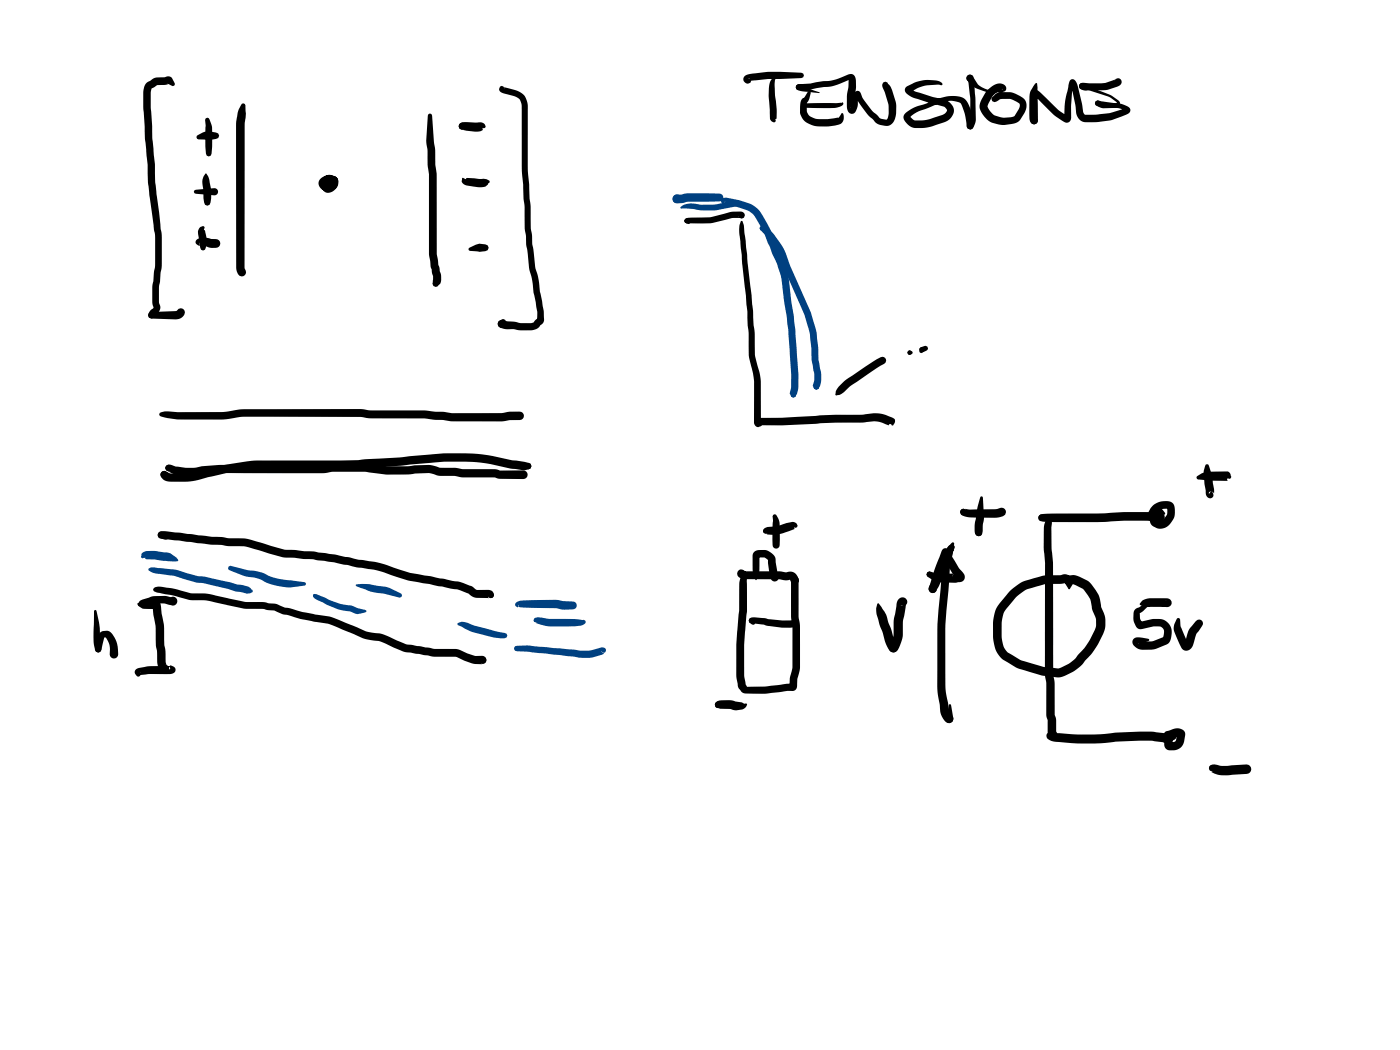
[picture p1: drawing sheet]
<svg xmlns="http://www.w3.org/2000/svg" width="285mm" height="214mm" viewBox="0 0 285 214" stroke-linecap="round" stroke-linejoin="round" font-family="sans-serif">
<g fill="#000">
<path d="M29.8 16.9l1.7-1 2.4-.3a1.06 1.06 0 0 1 1.1 .2l.6 1.3-.1 .3-.3 .1-1.3-.6 .5 .2-.9 .2h-1.5l-1.2 .7-.1 .8v3.2l.3 6.2 .5 5.2 .1 3.7 1.1 9.5a8.5 8.5 0 0 1 .2 3.3v4.5l-.5 4v3.1l.2 .6a1.77 1.77 0 0 1-1 2.1l-.4 .6-.4 .1-.5-.2a1.38 1.38 0 0 1 .3-1.5l.7-.7v.2l-.3-1.1v-3l.6-4.4v-4.3a7.6 7.6 0 0 0-.3-3.1l-1.2-9.6v-3.6l-.6-5.3-.3-6.2v-3.6l.2-1zM101.8 17.6l.4-.1 .3 .1 .2 .5-.1-.3 2.2 .5a3.3 3.3 0 0 1 2.7 3.7v6.6a45.8 45.8 0 0 0 .2 9l.1 2.8 .2 1.7 .1 4.4 .9 7.8 .2 .9a14.5 14.5 0 0 1 .7 4.2l.5 1.9 .3 2.8a1.73 1.73 0 0 1-.4 1.9l-.9 .9-1 .3-2.4 .1-1.6-.3a3.8 3.8 0 0 1-2.9-.6l-.2-.5a.83 .83 0 0 1 1.1-.7l.9 .2 1.5 .1 1.2 .3h2.1l.6-.2 .8-.7-.2 .2 .1-1.6-.8-3.9-.3-2.9-.6-2.2-.9-8v-4.6l-.6-7.1v-13.2a1.95 1.95 0 0 0-1.7-2.1l-1.9-.5a.91 .91 0 0 1-.8-1.4zM151.5 15.6a2.97 2.97 0 0 1 2.2-.7l2.5-.3h2.6l4.3 .2 .4 .2 .2 .4-.2 .3-.4 .2-6.8 .2-3.8 .4 .2-.5h-.4l.5 .2a.61 .61 0 0 1-.2 .7 .61 .61 0 0 1-.8 0 .91 .91 0 0 1-.3-1.3zM157.2 16l.5-.3 .3 .2-.2 .4-.1 1 .4 5.7v1.2l-.2 .1-.1 .5a.87 .87 0 0 1-1-.6l-.3-4.1a6 6 0 0 1 .6-4zM162.2 17.3l.5-.2 2.4-.1 2.5-.5 1.5-.1 1.3-.3 2.1-.8a1.13 1.13 0 0 1 1.2-.1 1.13 1.13 0 0 1 .6 1.2v1.5l-.3 1.7 .1 2.4a.6 .6 0 0 0-1-.1l.4-.5 .2-1.2a2.14 2.14 0 0 1 .7-1.6l.5-.1 .3 .4a5.6 5.6 0 0 0 1.3 2.2 7.9 7.9 0 0 0 2.2 2.4l.6 .6 1.2 .3 .3-.5 .1-.8a8.4 8.4 0 0 0-.7-4.3l-.6-1.5 .2-.5 .4-.2 .5 .2 .9 1.5a8.5 8.5 0 0 1 .8 5.3l-.2 .5a1.83 1.83 0 0 1-2.1 1.5l-1.4-.3-.9-.9a12.2 12.2 0 0 1-3.2-3.9l-.3-1.2 .3 .2 .3-.2-.2 1.3a3.5 3.5 0 0 1-.6 2.3 1.01 1.01 0 0 1-1.1 .1 1.01 1.01 0 0 1-.5-1l-.1-2.7 .3-1.5 .1-1.6h.4h-.3l.2-.1-3.5 1.4-4.5 .7-2.3 .1 .2-.1-.4 .1-.4-.1-.2-.5zM164.4 18.7l.3-.2 .4 .4-.4 1.4-.5 .7 .1-.1v2l-.1-.2a2.42 2.42 0 0 0 2.6 1.6h1.7l2.2-.3 .8-1a1.56 1.56 0 0 1 0 1.9l-.3 .3a9.6 9.6 0 0 1-4.8 .5 3.6 3.6 0 0 1-3.5-2.7v-1.2a1.62 1.62 0 0 1 .7-1.9zM162.2 17.4l.4-.2 .3 .1 4 1.6-3.6-.3a1.21 1.21 0 0 1-1.3-.8zM184.5 17.7l2.2-1.1a8.1 8.1 0 0 1 4.5-.1l.6 .4 .1 .2-.1 .2-.9-.1-2.7 .3-1.4 .4-1.5 .9 .3-.4-.1-.3 1 .6 6.2 1.7a2.23 2.23 0 0 1 1.5 2.1 2.23 2.23 0 0 1-1.4 2.2l-.6 .2a13.6 13.6 0 0 1-4.6 1.2 3.2 3.2 0 0 1-2.3-.4l-.5-.3a1.53 1.53 0 0 1-.6-2.2l.8-.7a10 10 0 0 1 3.6-1.4 14.4 14.4 0 0 1 4.5-1.5 3.9 3.9 0 0 1 3.6 .8 9.4 9.4 0 0 1 1.5 5.2l-.2-.4 .2 .5-.2 .5-.5 .2-.6-.4a13.9 13.9 0 0 0-1.3-4.9 3.5 3.5 0 0 0-2.8-.5 14.8 14.8 0 0 0-4.3 1.6l-2 .7-1.2 1.1v-.3l.8 .8h1a7.3 7.3 0 0 0 3.1-.6l1.3-.4a1.23 1.23 0 0 0 1.3-1.2l-.5-.6-5.5-1.6a3.6 3.6 0 0 1-2.6-1.6v-.3zM197 15.4a.75 .75 0 0 1 .7-.2 .75 .75 0 0 1 .5 .6l.6 .9a4.3 4.3 0 0 0 4.2 1.6h.7l.4-.2-.9 .5-1 .9-1.2 2.2a3.9 3.9 0 0 0 1.5 1.8l1.9 .5 1.9-.2 .3-.2 1-1.8a.64 .64 0 0 0-.2-.8l-1.8-.9-2.1 .1a1.3 1.3 0 0 1-1.5 .4l-.1-.4v-.3l1-.9 .8-.2h1.9a6.3 6.3 0 0 1 2.9 1.3 2.39 2.39 0 0 1 .1 2.9l-.9 1.3a2.37 2.37 0 0 1-1.8 1 6.3 6.3 0 0 1-4.6-.7 3.7 3.7 0 0 1-1.8-3.4l.4-1a5.8 5.8 0 0 1 2.4-2.9 1.51 1.51 0 0 1 2.6 .8l-.2 .4-.3 .2a7.7 7.7 0 0 1-6.5-1.3 1.92 1.92 0 0 1-1.1-1.8zM210.7 17.1l.3-.2 .1 .1 .1 .8-.1 6.4-.2-.3a.73 .73 0 0 1 .3 1 .73 .73 0 0 1-1 .3l-.5-.7-.1-1.3a16.3 16.3 0 0 1 .2-4.5zM220 17l.5-.1 1.2 .1a8.8 8.8 0 0 0 5.4-.8l-.2 .3 .3-.4 .4-.2a.75 .75 0 0 1 .7 1l-.2 .4-.4 .2a10.7 10.7 0 0 1-7.3 .6h.3l-.4 .1-.4-.2-.2-.5zM39.6 38.8l4.1-.5a.73 .73 0 0 1 .7 .7 .73 .73 0 0 1-.7 .8l-3.8-.3-.3-.2-.1-.3z"/>
<path d="M40.1 27.6l.2-.1a3.8 3.8 0 0 1 4.1-.3l.2 .4-.2 .5-1.5 .4-2.4-.1-.4-.1-.1-.4zM41.8 35.4h.3l.2 .4 .4 1.3a8.2 8.2 0 0 1 0 4.6l-.5 .2-.4-.2-.2-.5-.3-3.4a2.9 2.9 0 0 1 .5-2.4zM41.9 24.1l.3-.1 .5 .3a5.8 5.8 0 0 1 .5 3.4 12.9 12.9 0 0 1-.3 4l-.4 .2-.4-.2a15.8 15.8 0 0 1-.3-4.9v-2.4zM49.2 21.1l.3-.1 .3 .2 .2 .4a12 12 0 0 1-.2 4v28.9l.2 .5a.92 .92 0 0 1-.7 1.3 .92 .92 0 0 1-1.1-1l-.1-.8v-27.1a11.4 11.4 0 0 1 1-6zM65.2 36.4a2.52 2.52 0 0 1 3.6 0 2.08 2.08 0 0 1-.5 2.2 2.08 2.08 0 0 1-2.2 .4 2.01 2.01 0 0 1-.6-2 2.01 2.01 0 0 1 1.7-1.4 .84 .84 0 0 1 1 .8 .84 .84 0 0 1-1.1 .8l-.1-.2 .2-.5a.4 .4 0 0 0-.1 .7l.3-.1-.3 .5v.2l-.2-.1a.66 .66 0 0 0 .7-.7l.1 .1h-1.1h.2l-.5 .3 .1-.2 1-.1-.1 .1 .1-.3 .2 .3-.8-.4-.1-.4a1.03 1.03 0 0 1 1.3-.5 1.33 1.33 0 0 1 .5 2.2l-.1 .1a2.34 2.34 0 0 1-1.7 .6 1.5 1.5 0 0 1-1.6-.6 1.5 1.5 0 0 1 .1-1.8zM87.2 23.2l.3-.1 .3 .1 .2 .3 .4 5.7a14.6 14.6 0 0 1 .2 4.3l.3 2.1v16.1l.3 2.4v-.2l.3 .5 .3 1.5a1.95 1.95 0 0 1-1.1 2.5l-.5-.2-.2-.4 .2-1.6-.3-1.4 .1 .1-.3-.7-.4-2.5v-16.2a18.8 18.8 0 0 1-.3-5l-.2-1.8zM93.5 25.3l.8-.4 2.8 .1a1.59 1.59 0 0 1 1.5 .2l.3 .5-.1 .3h-.5v.5l-.4 .2-1.3 .1-2.4-.4 .2-.1a.72 .72 0 0 1-.8-.1 .72 .72 0 0 1-.1-.9zM94.1 36.3l.2-.1 .5 .3 .3-.3 3.9 .3 .6 .3 .1 .2-.3 .3a1.42 1.42 0 0 1-1.8 .8l-2.9-.4a.9 .9 0 0 1-.6-1.2zM93.6 25.2l.5-.2 .3 .1 .3 .2-.3 .2a.4 .4 0 0 1 .4 .6l-.6 .2-.6-.1-.2-.5zM163.3 21.2a35.2 35.2 0 0 1 6.8-.2h1.1l.3-.2 .2 .3-.1 .3a2.48 2.48 0 0 1-1.6 .6 34 34 0 0 1-6.7-.2l-.1-.3zM163.3 21.2l.3-.1 1.2 .4-1.2 .4-.3-.1-.1-.3zM197 15.4a.89 .89 0 0 1 1 0 .89 .89 0 0 1 .3 .9l.4 7.2a3.3 3.3 0 0 1-.8 2.8l-.4 .1-.5-.2-.2-.5 .2-.5 .4-.2-.3 .2 .4-.9 .1-2.9-.1-1.5-.3-2.9-.4-1.1z"/>
<path d="M210.3 18.5a1.14 1.14 0 0 1 1.6 .4l3.5 3.5 2 1.2h-.4l-.3 .3a18.7 18.7 0 0 1 .8-6.2l.1-.6a.8 .8 0 0 1 .6-1 .8 .8 0 0 1 1 .7l1.5 6.4 .3 .2 2.6-.1a15 15 0 0 0 5.3-1.2l.2-.1v.4l.1 .2-.1-.1a4.3 4.3 0 0 0-2.4-.5l-2.8-.3-.8-.3-.2-.4a.88 .88 0 0 1 1.4-.4l2.5 .4a4.9 4.9 0 0 1 3.2 1 .9 .9 0 0 1-.7 1.3 14 14 0 0 1-5.8 1.6h-2.3a2.05 2.05 0 0 1-2.1-1.9l-.2-1.7-.9-4.2h.4l.2-.1-.4 2.2-.1 4.3a1.04 1.04 0 0 1-.2 1.1 1.04 1.04 0 0 1-1.2 .2l-2.2-1.5-3.9-3.9h.4l.3-.2v4.9a.81 .81 0 0 1-.3 1 .81 .81 0 0 1-1.1-.3l.2-5.6zM219.9 17.1l.4-.2 .3 .1 .6 .5 4.8 1.8 1.6 1.1a.89 .89 0 0 1 .3 .9 .89 .89 0 0 1-.8 .7h-2.6l-1.2-.5-.4-.5 .2-.4 .4-.2 .5 .4-.2-.3 .8 .4h2.8l-1.2-1-.7-.3-3.6-1.1-1-.1-.8-.2-.3-.3-.1-.3zM40 48.8a3.6 3.6 0 0 1 3-.1h1a.89 .89 0 0 1 .9 .9 .89 .89 0 0 1-.9 .9h-1.1l-2.3-.5a.31 .31 0 0 0 0-.6v.5l-.1 .1a.71 .71 0 0 1-.6-.5 .71 .71 0 0 1 .1-.7zM40.7 46.3l.2-.1a.46 .46 0 0 1 .4-.2 .46 .46 0 0 1 .4 .4l-.2 .4 .2 .1 .1 .3a4.9 4.9 0 0 1-.1 3.6l-.4 .2-.4-.2-.5-2.9a1.61 1.61 0 0 1 .3-1.6zM95.5 50.5l1.7-.8a2.41 2.41 0 0 1 2.1 .3l.2 .4-.2 .5-.5 .2-1.2 .2-1.9-.2-.2-.1zM139.5 44.6l.7-.3h1.6a19.4 19.4 0 0 0 7.2-1.2h1.8a.85 .85 0 0 1 .9 .7l-.2 .5-.5 .2-.4-.1-.2-.5 .4 .5a14.8 14.8 0 0 0-5.1 .9l-1.1 .2-4.6-.1 .1-.1-.3 .2-.3-.2-.2-.3zM139.5 44.6l.3-.1 .4 .2 .4 .5a.63 .63 0 0 1-.8 .3 .63 .63 0 0 1-.3-.9zM150.9 45h.2a5.2 5.2 0 0 1 .5 2.8l1.7 15.5 .1 2.9 .3 1.8v4.3l.5 1.9a15.6 15.6 0 0 1 .7 6.8v5v-.2l.2 .5-.2 .5-.5 .2-.6-.3-.3-.7v-7.2a19.5 19.5 0 0 0-1-6.2l-.1-4.9-.2-1.4v-2.9l-1.5-14.2a7 7 0 0 1 .1-4.1zM30.3 63.7l.5-.2 4.9-.2 .4-.1a.89 .89 0 0 1 1.4 0 .89 .89 0 0 1-.4 1.3l-.6 .4-.8 .1-4.9-.1-.5-.2-.2-.5zM101.5 65.5l.7-.5h.3l.3 .1 .2 .4-.1 .9a.84 .84 0 0 1-1.2 .2 .84 .84 0 0 1-.2-1.1zM153.9 85.4l.8-.3a107.2 107.2 0 0 0 12.2-.5l8.7-.2 2.7-.3a7.8 7.8 0 0 1 3.9 1.3v.5l-.1 .4a.36 .36 0 0 1-.4 .3 .36 .36 0 0 1-.4-.3l-.3 .1v.2l-1.7-.6-1.3-.2-2.3 .2a202.4 202.4 0 0 0-16.5 .6h-4.6l.2-.2-.5 .2-.5-.2-.2-.5zM153.8 85.4l.5-.2 .5 .2 .2 .3-.1-.2 .3 .9-.1 .3a1.43 1.43 0 0 1-1.4-.6z"/>
<circle cx="162.6" cy="17.7" r=".58"/>
<circle cx="220.3" cy="17.5" r=".64"/>
<circle cx="94.1" cy="25.7" r=".71"/>
<circle cx="210.6" cy="24.6" r=".74"/>
<circle cx="139.8" cy="45" r=".48"/>
<circle cx="154.3" cy="85.9" r=".71"/>
</g>
<g fill="#004080">
<path d="M137.2 39.9l.6-.3 .5 .1 .6 1.1-.1 .4-.4 .1h-1a.92 .92 0 0 1-.2-1.4z"/>
<path d="M137.2 39.9l.6-.3h1.1a5.2 5.2 0 0 1 2.6-.2h5a.8 .8 0 0 1 .8 .8 .8 .8 0 0 1-.8 .8l-6.3 .1-1 .2a2.69 2.69 0 0 1-2-.1 .92 .92 0 0 1 0-1.3z"/>
<path d="M138.7 42.1a5.4 5.4 0 0 1 4.2-.4h.9a14.6 14.6 0 0 0 5.1-.7l1.4-.3 .4 .2 .2 .5-.2 .4-1.6 .4a16.4 16.4 0 0 1-7.8 .4l-2.6-.1-.2-.2z"/>
<path d="M146.9 40.5l.6-.2a17.9 17.9 0 0 1 5.3 1.2l.5 .3a5.4 5.4 0 0 1 2.1 2.3 23.2 23.2 0 0 1 2.4 4.9 47.6 47.6 0 0 1 2.8 7.5l1.3 10.5 .3 4.2a41.1 41.1 0 0 1 .2 8.3l-.1 .8-.4 .5-.4 .1-.4-.1-.2-.4a1.29 1.29 0 0 1 .2-1.4v-2.8l-.6-9-1.1-8.2a16.4 16.4 0 0 0-1.9-6.7l-.1-.4a43.2 43.2 0 0 0-3.8-7.9l-.5-.6a6.5 6.5 0 0 0-3.1-1.3l-2.4-.5-.3-.1 .3-.5-.1 .3-.3 .2-.3-.2a.6 .6 0 0 1 0-.8z"/>
<path d="M161.4 79.7h.3l.4 .7-.2 .4-.4 .1-.4-.1-.2-.4z"/>
<path d="M154.9 46.1l.5 .1 .2 .3-.2 .4-.3 .1-.3-.1a.54 .54 0 0 1 .1-.8z"/>
<path d="M154.8 46.2l.3-.2a2.39 2.39 0 0 1 1.9 1.1l.7 .8a13.9 13.9 0 0 1 2.6 4.5l.6 1.7 3.9 8.9a24 24 0 0 1 1.9 10.3l.5 2.6v1.5a1.82 1.82 0 0 1-1 1.9l-.4-.1-.3-.6 .3-1.2v-1.1l-.3-1.8a10.3 10.3 0 0 1-.3-3.6l-.2-1.7a11.3 11.3 0 0 0-1-4.3l-.5-1.4-3.9-8.9-.6-1.8a15.7 15.7 0 0 0-4-5.9h.2l-.4-.1-.1-.3z"/>
<path d="M166 78.3l.2-.1 .3 .1 .3 .4-.1 .5-.5 .1-.4-.1-.2-.5z"/>
</g>
<g fill="#000">
<path d="M32.5 84.1l.4-.2a6.8 6.8 0 0 1 3.3 0l9.8-.1a24.1 24.1 0 0 1 7.3-.5h20.7a11.7 11.7 0 0 0 3.8 .3h8.6l2.1 .2 1.9 .1 1.6 .2h10.2a10.8 10.8 0 0 1 3.6-.3 .86 .86 0 0 1 .9 .9 .86 .86 0 0 1-.9 .8h-2l-1.7 .3h-9.9l-5.8-.6h-8.6a14.5 14.5 0 0 1-4.4-.3l-20.1-.1a27.2 27.2 0 0 0-7.7 .6h-9.2l-2.7-.4a1.4 1.4 0 0 1-1.3-.6zM33.9 94.8l.6-.2 1.3 .4 3.5 .3 1.8-.4 3.5-.2 21.8-.2a15.8 15.8 0 0 1 4.6-.2h3.3a31.4 31.4 0 0 0 10.1 .4h2.9l1.5 .3a3.7 3.7 0 0 0 2.4 .2l1.8 .1a11.1 11.1 0 0 0 4.3 .2h3.4l1.1 .3h4.8a.88 .88 0 0 1 .8 .9 .88 .88 0 0 1-.9 .8h-4.7l-1.1-.3h-3.4a16.9 16.9 0 0 1-5.1-.3 9.9 9.9 0 0 1-4.9-.6l-2.8 .1a32 32 0 0 1-10.2-.3h-3.3a12.8 12.8 0 0 0-4.3 .1l-1.2 .1h-20.7l-3.6 .3-1.4 .3h-2.3a8 8 0 0 1-3.1-.8l-.1-.1 .5-.2-.5 .2-.5-.2-.2-.5zM32.9 96.1a.99 .99 0 0 1 1.4 .2l.6 .1a17.1 17.1 0 0 0 7.4-.9 49.4 49.4 0 0 1 16.1-1.7 155.8 155.8 0 0 0 16.5-.3l7.6-.5a71.3 71.3 0 0 1 13.8-.6l3.1 .3 4.9 1 3.2 .5 .5 .2 .2 .5-.2 .5-.5 .2a3.4 3.4 0 0 1-2.6-.1l-1-.1a38.7 38.7 0 0 0-6.8-1.3 70.9 70.9 0 0 0-13.6 .5l-6.2 .5a144.1 144.1 0 0 1-16.8 .4h-2.1a54.7 54.7 0 0 0-18.6 2.4l-1.6 .2h-2.6a2.63 2.63 0 0 1-2.6-.8l-.1-.1a.78 .78 0 0 1 0-1.1zM32.9 96.1l.7-.2 1.5 .9-.1 .4a2.57 2.57 0 0 1-1.8 .2l-.4-.3-.1-.4zM33.9 94.8l.4-.2 .5 .2 .2 .7-.2-.4h-.3l.4 .3 .6 1-1-.6a.58 .58 0 0 1-.6 0 .58 .58 0 0 1-.2-.6zM107 94.7l.5-.5 .5 .2 .2 .5-.2 .5-.5 .2-.5-.5zM171.3 78.2l1.1-1 6.9-4.5a.76 .76 0 0 1 1 .4 .76 .76 0 0 1-.3 1l-1.5 .9-5.2 3.5-2 1.7-.4 .2-.8 .1 .1-1zM31.4 119.7a2.25 2.25 0 0 1 1.8-.2l3.1 .6a11.7 11.7 0 0 0 5.6 .7l7 1.5a21.8 21.8 0 0 0 5.1 .3l2.2 .3 1.8 .8 1.2 .2 2.4 .7 5.7 1 7.2 2.9 1.2 .3a10 10 0 0 1 5.2 1.6l1.9 .8 5.5 .9 4.8 .1 3.5 1.3h1.6a.81 .81 0 0 1 .8 1 .81 .81 0 0 1-1.2 .6l.4 .1a9.4 9.4 0 0 1-5.4-1.5h-4.7l-4.4-.8a6.5 6.5 0 0 1-3.4-1l-1.6-.8a6.6 6.6 0 0 0-3.3-.8l-1.6-.4-7-2.9-5.6-1-2.4-.7-1.3-.3-1.6-.7-2.5-.3a15.2 15.2 0 0 1-4.8-.3l-7-1.5a12.7 12.7 0 0 1-6.3-.9l-2.7-.6a1.44 1.44 0 0 1-1.4-.6zM32.3 108.4a2.41 2.41 0 0 1 1.9-.2l12.5 1.4a13.5 13.5 0 0 1 6.4 .9l4.9 1.4 5.9 .4 4.3 .6 4.7 1.1a30.1 30.1 0 0 1 8.4 2l2.2 .7 10.1 1.8 2.4 .8 1.1 .8h2.3a1.07 1.07 0 0 1 1.1 .8l-.1 .7-.5 .2-.3-.1-.2-.3 .1 .4-2.4-.1a2.68 2.68 0 0 1-1.8-.9h.2l-2.3-.8-7.1-1.3a28.9 28.9 0 0 1-7.3-1.9 27 27 0 0 0-5.9-1.2l-4.9-1.1-3.3-.4a6.9 6.9 0 0 0-2.9-.3l-1.9-.2-2.3-.1-4.9-1.5a13 13 0 0 0-6.3-.8l-12.8-1.4a1.61 1.61 0 0 1-1.4-.6l-.1-.3zM32.3 108.4l.3-.2a.75 .75 0 0 1 1 .6l.7 .7a.9 .9 0 0 1-1.3 .2 .76 .76 0 0 1-.8-.4 .76 .76 0 0 1 .1-.9zM20.4 128.7l.5-.2a1.63 1.63 0 0 1 2 .7l1 1.9 .2 2.1a.87 .87 0 0 1-.9 .9 .87 .87 0 0 1-.9-.9 4.2 4.2 0 0 0-.7-3.4h.1h-.6l.2-.1-.7 2.8-.6 .4-.5-.2-.2-.5 .1-.3v.1l.6-2.5zM19.2 124.3l.2-.1 .3 .2 .6 3.5a13.4 13.4 0 0 0 .3 4.2l-.1 .6-.5 .2a1.28 1.28 0 0 1-.8-1.3l-.2-2z"/>
<path d="M27.7 136.3l.3-.2a21.2 21.2 0 0 1 6.6-.5 .34 .34 0 0 0-.2 .3 .34 .34 0 0 0 .2 .3v-.7a.89 .89 0 0 1 1.2 .9 .89 .89 0 0 1-1.2 .8h-4.2l-2 .2 .2-.3-.1-.3 .1 .5-.1 .3a.83 .83 0 0 1-1.1-.9zM28.4 122.4a8.6 8.6 0 0 1 6.4-.8 .91 .91 0 0 1 1.3 .8 .91 .91 0 0 1-1.4 .8l-1.2-.3h-2.5a4.6 4.6 0 0 1-2.6 .5l-.4-.4zM28.1 123.2l.5-.3a1.62 1.62 0 0 1 1.5-.3l1.2-.1a.98 .98 0 0 1 1.2 .5 .73 .73 0 0 1-.7 1h-1.7a2.47 2.47 0 0 1-1.9-.6zM31.1 121.8a.71 .71 0 0 1 .9-.1 .71 .71 0 0 1 .4 .7l-.7 .7-.4-.5-.4-.2zM31.4 119.7l.3-.1 .3 .1 .3 .9-.9-.2-.2-.3zM31.1 121.8l.6-.2a1.77 1.77 0 0 1 1.1 1.9l.1 1.5a21.1 21.1 0 0 1 .6 6.4l.2 1.3v2l.2 .7-.3-.1a.85 .85 0 0 1 .7 1.2 .85 .85 0 0 1-1.3 .3l-.3-.2a2.85 2.85 0 0 1-.7-1.8 9.2 9.2 0 0 0-.3-3.3 20.1 20.1 0 0 0-.5-6.3l-.3-2.8zM97.7 133.8a.77 .77 0 0 1 1.2 .2 .77 .77 0 0 1-.5 1.1l-1-.2-.1-.4 .1-.3 .6-.5zM99.6 120.7l.3-.1 .4 .2 .2 .4a.54 .54 0 0 1-.6 .4 .54 .54 0 0 1-.5-.6l.4-.2z"/>
<circle cx="100" cy="121.1" r=".63"/>
</g>
<g fill="#000">
<path d="M184.9 71.5a.73 .73 0 0 1 .9 .3 .73 .73 0 0 1-.9 .3l-.2-.3z" fill-rule="evenodd"/>
<path d="M187.4 70.7h.3l.4 .1 .1 .7-.3 .2-.7-.4v-.3z" fill-rule="evenodd"/>
<path d="M187.3 70.9l1.1-.5 .4 .2 .2 .3-.4 .5-.9 .4-.4-.2-.1-.4z" fill-rule="evenodd"/>
<circle cx="185.2" cy="71.8" r=".47"/>
<circle cx="187.6" cy="71.5" r=".39"/>
</g>
<g fill="#004080">
<path d="M29 112.6a2.03 2.03 0 0 1 1.6-.4l3.5 .3a2.84 2.84 0 0 1 2.1 1.3v.4l-.6 .1-5.8-.4-.2-.1v-.2l-.5 .1-.3-.1-.1-.3z"/>
<path d="M30.3 115.7l.2-.1a3.5 3.5 0 0 1 2.1 .1l2.8 .2 1.9 .6a17.1 17.1 0 0 0 4.9 1l6.2 1.5a5 5 0 0 1 2.7 .8l.4 .5-.1 .3-.3 .1a2.27 2.27 0 0 1-2.1-.2l-1.1-.1-1.5-.5-5-1.2a11.1 11.1 0 0 1-4.5-1l-1.6-.5-2.9-.4a2.74 2.74 0 0 1-2.2-.8z"/>
<path d="M46.6 115.3l.4-.1 3.2 .8a10.6 10.6 0 0 1 4.8 1.4l2.3 .5 4.7 .6 .2 .1 .1 .3-.1 .2-.2 .1-3 .4a12.4 12.4 0 0 1-6.2-1.7l-3.2-.7-2.9-1.1-.3-.4z"/>
<path d="M63.8 121h.6l.2 .2-.6 .4-.2-.1z"/>
<path d="M63.8 121l.2-.1 .4 .3v-.2h.2l4.6 1.9 2.3 .4 1.4 .5 1.4 .3 .3 .3-.3 .3-1.7 .3-1.4-.5-2.4-.5-3.7-1.6a1.55 1.55 0 0 1-1.4-1.1z"/>
<path d="M72.5 119h.1a13.3 13.3 0 0 1 4.8 .3 8.1 8.1 0 0 1 4.2 1.5l.3 .4-.2 .3-.3 .2-3.1-.8a13.6 13.6 0 0 1-5.9-1.7z"/>
<path d="M93.2 126.9a2.16 2.16 0 0 1 2-.1l1.4 .6 5.4 1.4a1.18 1.18 0 0 1 1.3 .6l-.2 .4-.4 .2a25.9 25.9 0 0 1-8-2l-1.5-.7z"/>
<path d="M104.8 131.7l.4-.2 .5 .2 .2 .3-.2 .4-.5 .2-.4-.2-.1-.4z"/>
<path d="M104.8 131.7l.5-.2 2.1-.1 10.9 1.1 1.9-.1 1.9-.5a.83 .83 0 0 1 1.3 .5l-.2 .4-.3 .1-.3-.1-.1-.3 .1 .4 .4 .1-.5 .3-2.1 .6h-2.1l-7-.8-6-.5-.5-.2-.1-.4z"/>
<path d="M108.8 126l.5-.1 .2 .2-.2-.1 .2 .6h-.7l-.2-.3z"/>
<path d="M108.8 125.9l.2-.1a7 7 0 0 1 2.9 .2h1a22.6 22.6 0 0 1 5.7 .2l.5 .1a.76 .76 0 0 1-.6 1l-2.7 .2a16.5 16.5 0 0 1-5.9-.4l-.8-.3 .3-.1-.6-.1-.2-.3z"/>
<path d="M105.1 122.7l.3-.2a15.9 15.9 0 0 1 5-.3l2.9-.1 1.4 .3 1.9 .1a.8 .8 0 0 1 .8 .8 .8 .8 0 0 1-.8 .8h-1.7l-1.7-.3-7.3-.2-.4-.1v-.4l-.1 .5-.4-.2a.5 .5 0 0 1 .1-.7z"/>
</g>
<g fill="#000">
<path d="M243.7 97a5 5 0 0 1 3.9-1h2.4l.4 .4 .3 .7-.1 .3h-.7l-.1 .3 .2 .2h-2.4l-3.6-.3-.3-.1-.1-.3zM245.5 94.6l.3-.1a1.84 1.84 0 0 1 .7 1.5l.3 .9 .4 2.7v.8a.49 .49 0 0 0-.6-.4 .49 .49 0 0 0-.4 .5l.1-.1a.36 .36 0 0 1 .5-.3 .36 .36 0 0 1 .2 .5 .77 .77 0 0 1-.8 .9 .77 .77 0 0 1-.7-1l-.2-1.7a7 7 0 0 1 .2-4.2zM151.2 116.7l.4-.1 .4 .1 .2 .4-.1 7.3-.1 .8a83.5 83.5 0 0 0-.5 12.4l.3 1.8-.1-.2a.82 .82 0 0 1 .1 1.3 .82 .82 0 0 1-1.3-.2l-.3-.5-.3-2.3a77.7 77.7 0 0 1 .6-13.2v-4a5.6 5.6 0 0 1 .7-3.6zM153.6 112.4a2.91 2.91 0 0 1 4.3 1.5l.4 2.7 .3 .9a.83 .83 0 0 1-.8 .9 .83 .83 0 0 1-.9-.8l-.2-.7-.3-3v.2l-.7-.6h-1.2l.1-.3a9.4 9.4 0 0 1-.5 4.8l-.2 .1a5.9 5.9 0 0 1-.7-4v-1.1zM155.6 107.7l.7-.4 1.7-.2 2.1-.6 1.4-.2a.83 .83 0 0 1 .8 1l-.3 .2-.3-.1 .1 .3-2.1 .8a6.2 6.2 0 0 1-3.6 .2l.2-.3-.4 .3-.4-.2-.1-.4zM155.5 107.8l.4-.2 .3 .1 .4 .7a.73 .73 0 0 1-1.2-.1zM157.4 104.8l.3-.1 .3 .1a3.4 3.4 0 0 1 .7 2.1v4.1a.72 .72 0 0 1-.7 .7 .72 .72 0 0 1-.7-.7v-5.9zM150.3 116.2a1.23 1.23 0 0 1 1.9 .9l-.8 .1-.2 .1 .1 .1a.64 .64 0 0 0 .4-.6 .64 .64 0 0 0-.3-.6l.5 .1h6.8l1.3 .2a1.79 1.79 0 0 1 2.4 .9l.2 .8a.82 .82 0 0 1-.7 .8 .82 .82 0 0 1-.9-.6l-.2-.4-.8 .2-1.3-.3h-6.9a1.6 1.6 0 0 1-1.7-1.1zM161.3 117.5a.82 .82 0 0 1 1.2 .1 .82 .82 0 0 1-.3 1.2 .82 .82 0 0 1-1.1-.3v-.6l-.1 .1zM192 111.8a.93 .93 0 0 1 1.4 .6l.3 .7 1.7 2.7a2.9 2.9 0 0 1 1 1.6 1.28 1.28 0 0 1-1.8 1.1l-1.1-.2-2.6-.9-1.9 .1 .2-.6v.6l-.4-.1-.2-.5 .2-.4 .5-.2-.1 .6 .3-.5 .4 .4 3.6 .7h1.1l.6-.2-.3 .1-.1 .4-1-1.3-1.4-2.4-.5-1.4a.68 .68 0 0 0 .9 0l-.1 .2a15.5 15.5 0 0 0-1.6 5.1l-.4 2a.83 .83 0 0 1-1.1 .7 .83 .83 0 0 1-.4-1.2l-.1 .1 1.2-3.8zM188.8 116.5l.4-.2 1.8 .6 3.5-.1-.5 .1-.1 .6a.87 .87 0 0 1 1.4-.6 .87 .87 0 0 1 0 1.5l-.8 .3-3.7-.2-.8-.3-1.3-.9-.1-.4zM193.2 111.1a.67 .67 0 0 1 1.1 0 .67 .67 0 0 1-.3 1l-.4-.5 .1 .3 .5 .2-1.7 4.3-1.8 3.7v-.3a.84 .84 0 0 1-.8 1l-.5-.2-.3-.5a1.85 1.85 0 0 1 .5-1.5l2-4.5 1.2-2.4z"/>
<path d="M194.1 117a.85 .85 0 0 1 1-.2 .85 .85 0 0 1 .4 1 .82 .82 0 0 1-1.4 .1l.4 .2-.5-.3-.1-.4zM193.7 110.6l.3-.2 .3 .3-.9 4.7-.3 4.9a134.1 134.1 0 0 0-.6 19.9l.7 4.5 .5 .9h-.7a.84 .84 0 0 1 1.1 .8 1.09 1.09 0 0 1-1 .8 1.09 1.09 0 0 1-1.1-.9l-.6-1.4-.6-5.2a161.2 161.2 0 0 1 .9-22.6 12.8 12.8 0 0 1 1.3-5.7zM195.7 103.8l.5-.2 .4 .2-.2-.2 1.2 .2 4.9-.1 1.2-.3a.89 .89 0 0 1 1.1 .9 1.71 1.71 0 0 1-1.9 1.1h-2.4a11.1 11.1 0 0 1-4.4-.4l-.4-.2-.2-.5zM195.8 103.7a.73 .73 0 0 1 .9 .2l.5 .7-.1 .2h-.8l-.1 .1h.3l-.3 .1-.5-.2-.2-.5zM199.1 107.3l.3-.2 .3 .2 .3 1.2a.74 .74 0 0 1-1.1 .6 .74 .74 0 0 1-.2-1.2l-.1 .4zM199.7 101.1h.3l.1 .2 .1 1.9a14.9 14.9 0 0 1-.1 4.3l-.1 .9a.76 .76 0 0 1-.7 .8 1.31 1.31 0 0 1-.9-1.7l.6-3.9zM211.6 104.9l.2-.1a51.2 51.2 0 0 1 8.4-.2l12.5-.3 3.1 .2-.1 .1a.93 .93 0 0 1 1.4 .5 .93 .93 0 0 1-1 1.2l-2.5-.3h-4.4a144.5 144.5 0 0 1-15 .3l-1.8-.1a.8 .8 0 0 1-.9-.4 .8 .8 0 0 1 .1-.9zM211.6 104.9l.5-.2 .4 .1v.3l.4 .6-.2 .2h-.6l-.3 .2a.72 .72 0 0 1-.2-1.2zM213.4 105.3l.2-.1a1.84 1.84 0 0 1 .5 2.2l.1 5.1a131.8 131.8 0 0 1 .2 13.7v11.2l.3 1.7 .1 6.5a7.2 7.2 0 0 1 .2 3.4l-.1-.1 .3 .2a1.12 1.12 0 0 1-.7 1.7 .96 .96 0 0 1-.9-1.1l.1 .4-.4-.8v-2.6l-.3-1.1v-6.5l-.3-1.7 .1-11.2a124.9 124.9 0 0 0-.2-13.7l-.1-2.3a8.9 8.9 0 0 1 .3-4zM205.7 120.3l.4-.4a8.2 8.2 0 0 1 4.4-2.2 12.8 12.8 0 0 1 5.5-.6h.1a1.61 1.61 0 0 1 1.9 .3 1.61 1.61 0 0 1 .2 2l-.4 .5h-.3l-.8-1.3h.2a6.3 6.3 0 0 1-3 .3 16.8 16.8 0 0 0-5.5 1.5l-1.5 1.2-2.1 2.5a5.3 5.3 0 0 0-.9 3.4 10.4 10.4 0 0 0 .4 4l.9 1.4 2.6 1.5 4.7 1.4 3.1 .3a8.1 8.1 0 0 0 4.3-3.2 13.6 13.6 0 0 0 3.3-5.6l-.1-1.4-.7-1.8-.4-2.1-1.5-2.1-2-1-2.9-.3-.3-.1-.1-.3 .1-.4a7 7 0 0 1 3.7-.7l.3 .1a6.3 6.3 0 0 1 4.3 3.8l.4 1.1 .2 1.4a6.2 6.2 0 0 1 .8 4.2 16.8 16.8 0 0 1-4.4 7.3 9 9 0 0 1-5.2 2.9l-3.1-.3-2.6-.8a12.3 12.3 0 0 1-5.1-2.3 5.5 5.5 0 0 1-2.4-4.9 10.6 10.6 0 0 1 .9-6.2zM234.6 103.1a3.3 3.3 0 0 1 4.3-.5 3.7 3.7 0 0 1-1.2 4.6 2.25 2.25 0 0 1-3.6-1.2 2.32 2.32 0 0 1 1.9-2.6l.7 .4 .6 .8-.3 .2-1-.2-.2 1.3-.2-.2 .6 .3 .7-.3 .7-.9v-1.4l.1 .2a3 3 0 0 0-2.4 .7l-1.6 1.4h-.4l.1-.6zM161.3 117.5a.77 .77 0 0 1 .9-.2 .77 .77 0 0 1 .4 .8v4.5a11.4 11.4 0 0 0 .2 4l.1 9.3-.6 2.3v1.1a1.15 1.15 0 0 1-.3 1.1 1.15 1.15 0 0 1-1.2 .3l-1.2 .1a29.8 29.8 0 0 1-7.8 .4 1.31 1.31 0 0 1-1.2-1.3 .71 .71 0 0 1 .7-.7 .71 .71 0 0 1 .6 .9l-.1-.3h.7a39.6 39.6 0 0 0 7.8-.6h1l-.5 .4a9.1 9.1 0 0 1 .5-3.4v-9.3a13.5 13.5 0 0 1-.2-4.3v-4.6z"/>
<path d="M152.6 125.9l.4-.2h.7l3.1 .4a11.4 11.4 0 0 0 4.5 .2l.2-.1a.74 .74 0 0 1 .9 .7 1.29 1.29 0 0 1-1.5 .9h-1.7l-6-.9 .1-.1-.3 .1-.4-.2-.2-.3zM152.6 126l.4-.1h.3l.5 .9-.1 .3a.92 .92 0 0 1-1.2-.5zM178.8 122.8l.7 .8a7.2 7.2 0 0 1 1.5 3.4l.5 1.2 .5 2 .5 1.1-.2-.2a.96 .96 0 0 1 0 1.6 .96 .96 0 0 1-1.5-.7l-.6-1.2-.3-1.4a19.7 19.7 0 0 1-1.5-5.6l.2-.8zM183 121.9a.91 .91 0 0 1 1.5 .1 .91 .91 0 0 1-.6 1.4l-.5-.2a.82 .82 0 0 0 1.1-.1l-.4 2.3a9.9 9.9 0 0 0-.3 4v.2a6 6 0 0 1-1.4 3.1l-.3 .1a.93 .93 0 0 1-1.1-.9l.2-.6 .4-.3-.3 .3 .1-.2a6.2 6.2 0 0 0 .5-3.9l.1-1.3 .6-3.1zM232.6 122.3l.4-.2a15.6 15.6 0 0 1 5.1-.1 .93 .93 0 0 1 .3 1.2 .93 .93 0 0 1-1.2 .4l-.3-.1a4.4 4.4 0 0 0-2.9-.1l-.4 .2-.9 .8-.7 .5 .1 1.1 .5 .8-.5-.2 2.7-.6a2.97 2.97 0 0 1 3.6 1.8 3.2 3.2 0 0 1-.8 3.4l-2.7 1-2.2 .1-1-.2a1.34 1.34 0 0 1-.8-2.1l.7-.2 2.2 .3 .2 .2-.2 .2a3.4 3.4 0 0 0-2 .6 .57 .57 0 0 0 .2-.8l.7 .3 2.1-.1 2.2-.8-.2 .1 .2-1a1.1 1.1 0 0 0-1.1-1.3h-1l-2.2 .5a1.29 1.29 0 0 1-1.7-1.1l-.2-.9a2.41 2.41 0 0 1 .4-2l2.4-1.4 2-.4h1.8a.71 .71 0 0 0-.4 .8 .71 .71 0 0 0 .6 .6h-.5a12.6 12.6 0 0 1-4.7-.4h-.3l-.1-.2zM239.7 125.9h.5l.2 1.8 1.5 3.4-.2-.2h-.5l.1-.3a6.4 6.4 0 0 1 2.2-4.2 .81 .81 0 0 1 1.2 0 .81 .81 0 0 1 0 1.1l-1.1 1.6-.5 1.6a1.66 1.66 0 0 1-2.1 1.6l-.4-.3-.4-.8-1.2-3 .1-1.1zM145.8 143l.1-.2a6.1 6.1 0 0 1 3.2-.2l2 .4 .5 .3a.34 .34 0 0 1 .5 0 .34 .34 0 0 1-.2 .5l-.8 .7a3.2 3.2 0 0 1-2 0l-.4-.1-2.2-.1-.1-.1 .3-.2-.5 .2-.5-.2-.2-.5zM145.8 143l.4-.1 .6 .3-.2-.2a.71 .71 0 0 1 .4 1.1l-.4 .1-.8-.2-.2-.5zM193.2 143.4h.4v.2l.5 2.6a.83 .83 0 0 1-.7 1 .83 .83 0 0 1-1-.8l.4-.9zM213.7 150.1l.4-.2a.36 .36 0 0 1 .4-.4 .36 .36 0 0 1 .3 .4l.4 .2a.75 .75 0 0 1-.7 .7 .75 .75 0 0 1-.8-.7zM213.3 149.2h.4l.7 .4-.6 .4a.58 .58 0 0 0 .5-.9l.7 .2a55.4 55.4 0 0 0 11.6-.1l8.1-.2 2.5 .3 .8 .3 .5 .4a.57 .57 0 0 1 .9 .2 2.54 2.54 0 0 1-2 1.2l-.7-.3-2.4-.3-7.2 .2a51 51 0 0 1-12.3 0l-.8-.2a.97 .97 0 0 1-.7-1.6zM237.2 149.1l1-.4a2.81 2.81 0 0 1 2.1-.3 1.2 1.2 0 0 1 1 1.3l-.2 1.2a2.22 2.22 0 0 1-2.1 1.9h-.8a1.48 1.48 0 0 1-1-2.3l.6-1a.98 .98 0 0 1 1-.4 .98 .98 0 0 1 .8 .8l-.3 .5-.3 .2-.2-.2-.4-.5a.57 .57 0 0 0 .7 .5l-.3 .4-.1 .7-.2-.3-.3-.1h.8l.3-.2 .4-1.5 .2 .6-.3-.1-1.9 .5a.76 .76 0 0 1-.7-.5 .76 .76 0 0 1 .2-.8z"/>
<path d="M246.3 156a2.1 2.1 0 0 1 2.3-.1l5.1-.3a.96 .96 0 0 1 1.1 1 .96 .96 0 0 1-.9 1l-3.8 .3a5 5 0 0 1-3.4-.8l.4-.1-.8-.1-.2-.5zM246.3 155.9l.5-.2 .5 .3-.2-.1 .5 .5-.1 .5-.3 .1-.9-.2-.2-.4z"/>
<circle cx="161.8" cy="118.2" r=".81"/>
<circle cx="153" cy="126.3" r=".53"/>
<circle cx="146.2" cy="143.5" r=".67"/>
</g>
</svg>
